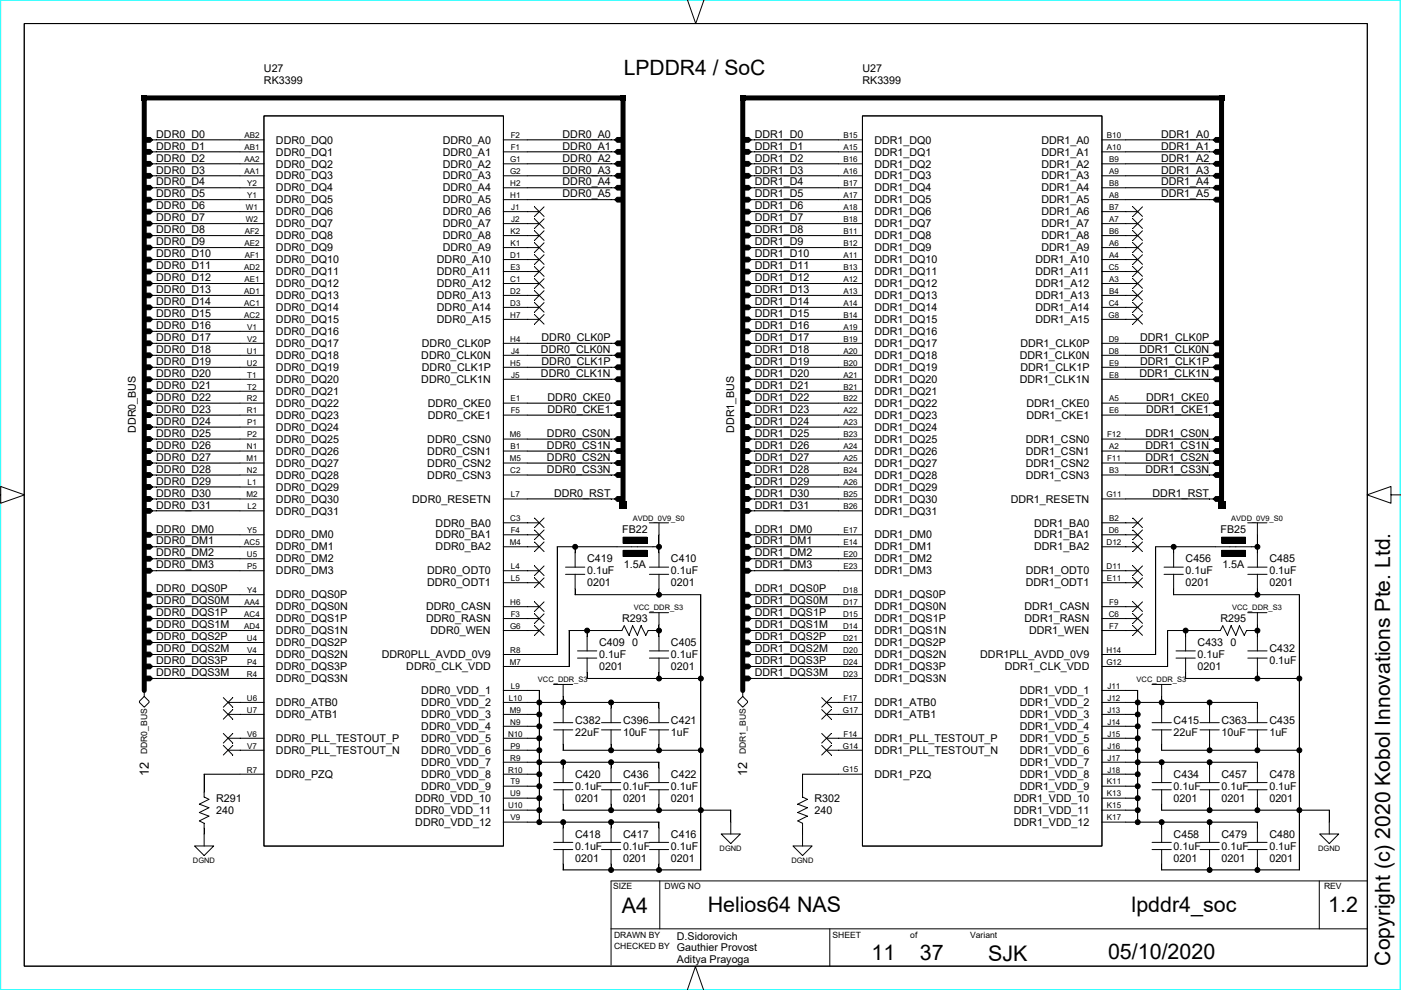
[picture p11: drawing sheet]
<svg xmlns="http://www.w3.org/2000/svg" width="297mm" height="210mm" viewBox="0 0 297 210" stroke-linecap="round" stroke-linejoin="round" font-family="sans-serif">
<defs><g id="words">
<g font-size="4.5">
<text x="132.2" y="16">LPDDR4 / SoC</text>
<text x="131.9" y="193.6">A4</text>
<text x="150" y="193.4">Helios64 NAS</text>
<text x="239.9" y="193.4">lpddr4_soc</text>
<text x="281.6" y="193.4">1.2</text>
<text x="184.8" y="203.5">11</text>
<text x="195" y="203.5">37</text>
<text x="209.5" y="203.7">SJK</text>
<text x="234.9" y="203.4">05/10/2020</text>
<text x="294.7" y="204.7" transform="rotate(-90 294.7 204.7)">Copyright (c) 2020 Kobol Innovations Pte. Ltd.</text>
</g>
<g font-size="2.7">
<text x="31.5" y="164.6" transform="rotate(-90 31.5 164.6)">12</text>
<text x="158.4" y="164.6" transform="rotate(-90 158.4 164.6)">12</text>
</g>
<g font-size="2.3" fill="#c0c0c0">
<text x="-1" y="11.3">J</text>
<text x="-.5" y="32.3">I</text>
</g>
<g font-size="2.3">
<text x="56" y="17.7">RK3399</text>
<text x="56" y="15.2">U27</text>
<text x="182.9" y="17.7">RK3399</text>
<text x="182.9" y="15.2">U27</text>
<text x="33.1" y="29.2">DDR0_D0</text>
<text x="119.3" y="29.2">DDR0_A0</text>
<text x="160" y="29.2">DDR1_D0</text>
<text x="246.2" y="29.2">DDR1_A0</text>
<text x="33.1" y="34.2">DDR0_D2</text>
<text x="33.1" y="31.7">DDR0_D1</text>
<text x="58.5" y="30.4">DDR0_DQ0</text>
<text x="58.5" y="33">DDR0_DQ1</text>
<text x="58.5" y="35.5">DDR0_DQ2</text>
<text x="93.9" y="30.4">DDR0_A0</text>
<text x="93.9" y="33">DDR0_A1</text>
<text x="93.9" y="35.5">DDR0_A2</text>
<text x="119.3" y="31.7">DDR0_A1</text>
<text x="119.3" y="34.2">DDR0_A2</text>
<text x="160" y="31.7">DDR1_D1</text>
<text x="160" y="34.2">DDR1_D2</text>
<text x="185.4" y="30.4">DDR1_DQ0</text>
<text x="185.4" y="33">DDR1_DQ1</text>
<text x="185.4" y="35.5">DDR1_DQ2</text>
<text x="220.8" y="30.4">DDR1_A0</text>
<text x="220.8" y="33">DDR1_A1</text>
<text x="220.8" y="35.5">DDR1_A2</text>
<text x="246.2" y="31.7">DDR1_A1</text>
<text x="246.2" y="34.2">DDR1_A2</text>
<text x="33.1" y="39.3">DDR0_D4</text>
<text x="33.1" y="41.8">DDR0_D5</text>
<text x="33.1" y="36.8">DDR0_D3</text>
<text x="58.5" y="38.1">DDR0_DQ3</text>
<text x="58.5" y="40.6">DDR0_DQ4</text>
<text x="93.9" y="38.1">DDR0_A3</text>
<text x="93.9" y="40.6">DDR0_A4</text>
<text x="119.3" y="36.8">DDR0_A3</text>
<text x="119.3" y="41.8">DDR0_A5</text>
<text x="119.3" y="39.3">DDR0_A4</text>
<text x="160" y="36.8">DDR1_D3</text>
<text x="160" y="39.3">DDR1_D4</text>
<text x="160" y="41.8">DDR1_D5</text>
<text x="185.4" y="38.1">DDR1_DQ3</text>
<text x="185.4" y="40.6">DDR1_DQ4</text>
<text x="220.8" y="38.1">DDR1_A3</text>
<text x="220.8" y="40.6">DDR1_A4</text>
<text x="246.2" y="36.8">DDR1_A3</text>
<text x="246.2" y="39.3">DDR1_A4</text>
<text x="246.2" y="41.8">DDR1_A5</text>
<text x="33.1" y="46.9">DDR0_D7</text>
<text x="33.1" y="44.4">DDR0_D6</text>
<text x="58.5" y="43.1">DDR0_DQ5</text>
<text x="58.5" y="45.7">DDR0_DQ6</text>
<text x="93.9" y="43.1">DDR0_A5</text>
<text x="93.9" y="45.7">DDR0_A6</text>
<text x="160" y="44.4">DDR1_D6</text>
<text x="160" y="46.9">DDR1_D7</text>
<text x="185.4" y="43.1">DDR1_DQ5</text>
<text x="185.4" y="45.7">DDR1_DQ6</text>
<text x="220.8" y="43.1">DDR1_A5</text>
<text x="220.8" y="45.7">DDR1_A6</text>
<text x="33.1" y="49.5">DDR0_D8</text>
<text x="33.1" y="52">DDR0_D9</text>
<text x="58.5" y="48.2">DDR0_DQ7</text>
<text x="58.5" y="50.7">DDR0_DQ8</text>
<text x="58.5" y="53.3">DDR0_DQ9</text>
<text x="93.9" y="48.2">DDR0_A7</text>
<text x="93.9" y="50.7">DDR0_A8</text>
<text x="93.9" y="53.3">DDR0_A9</text>
<text x="160" y="49.5">DDR1_D8</text>
<text x="160" y="52">DDR1_D9</text>
<text x="185.4" y="48.2">DDR1_DQ7</text>
<text x="185.4" y="50.7">DDR1_DQ8</text>
<text x="185.4" y="53.3">DDR1_DQ9</text>
<text x="220.8" y="48.2">DDR1_A7</text>
<text x="220.8" y="50.7">DDR1_A8</text>
<text x="220.8" y="53.3">DDR1_A9</text>
<text x="33.1" y="54.5">DDR0_D10</text>
<text x="33.1" y="57.1">DDR0_D11</text>
<text x="33.1" y="59.6">DDR0_D12</text>
<text x="58.5" y="55.8">DDR0_DQ10</text>
<text x="58.5" y="58.4">DDR0_DQ11</text>
<text x="92.6" y="55.8">DDR0_A10</text>
<text x="92.6" y="58.4">DDR0_A11</text>
<text x="160" y="54.5">DDR1_D10</text>
<text x="160" y="57.1">DDR1_D11</text>
<text x="160" y="59.6">DDR1_D12</text>
<text x="185.4" y="55.8">DDR1_DQ10</text>
<text x="185.4" y="58.4">DDR1_DQ11</text>
<text x="219.5" y="55.8">DDR1_A10</text>
<text x="219.5" y="58.4">DDR1_A11</text>
<text x="33.1" y="62.1">DDR0_D13</text>
<text x="33.1" y="64.7">DDR0_D14</text>
<text x="58.5" y="60.9">DDR0_DQ12</text>
<text x="58.5" y="63.4">DDR0_DQ13</text>
<text x="58.5" y="66">DDR0_DQ14</text>
<text x="92.6" y="60.9">DDR0_A12</text>
<text x="92.6" y="63.4">DDR0_A13</text>
<text x="92.6" y="66">DDR0_A14</text>
<text x="160" y="62.1">DDR1_D13</text>
<text x="160" y="64.7">DDR1_D14</text>
<text x="185.4" y="60.9">DDR1_DQ12</text>
<text x="185.4" y="63.4">DDR1_DQ13</text>
<text x="185.4" y="66">DDR1_DQ14</text>
<text x="219.5" y="60.9">DDR1_A12</text>
<text x="219.5" y="63.4">DDR1_A13</text>
<text x="219.5" y="66">DDR1_A14</text>
<text x="33.1" y="67.2">DDR0_D15</text>
<text x="33.1" y="69.8">DDR0_D16</text>
<text x="58.5" y="68.5">DDR0_DQ15</text>
<text x="58.5" y="71">DDR0_DQ16</text>
<text x="92.6" y="68.5">DDR0_A15</text>
<text x="160" y="67.2">DDR1_D15</text>
<text x="160" y="69.8">DDR1_D16</text>
<text x="185.4" y="68.5">DDR1_DQ15</text>
<text x="185.4" y="71">DDR1_DQ16</text>
<text x="219.5" y="68.5">DDR1_A15</text>
<text x="33.1" y="74.8">DDR0_D18</text>
<text x="33.1" y="72.3">DDR0_D17</text>
<text x="33.1" y="77.4">DDR0_D19</text>
<text x="58.5" y="73.6">DDR0_DQ17</text>
<text x="58.5" y="76.1">DDR0_DQ18</text>
<text x="89.3" y="76.1">DDR0_CLK0N</text>
<text x="89.4" y="73.6">DDR0_CLK0P</text>
<text x="114.7" y="74.8">DDR0_CLK0N</text>
<text x="114.8" y="72.3">DDR0_CLK0P</text>
<text x="114.8" y="77.4">DDR0_CLK1P</text>
<text x="160" y="72.3">DDR1_D17</text>
<text x="160" y="74.8">DDR1_D18</text>
<text x="160" y="77.4">DDR1_D19</text>
<text x="185.4" y="73.6">DDR1_DQ17</text>
<text x="185.4" y="76.1">DDR1_DQ18</text>
<text x="216.2" y="76.1">DDR1_CLK0N</text>
<text x="216.3" y="73.6">DDR1_CLK0P</text>
<text x="241.6" y="74.8">DDR1_CLK0N</text>
<text x="241.7" y="72.3">DDR1_CLK0P</text>
<text x="241.7" y="77.4">DDR1_CLK1P</text>
<text x="33.1" y="79.9">DDR0_D20</text>
<text x="33.1" y="82.5">DDR0_D21</text>
<text x="58.5" y="78.7">DDR0_DQ19</text>
<text x="58.5" y="81.2">DDR0_DQ20</text>
<text x="58.5" y="83.7">DDR0_DQ21</text>
<text x="89.3" y="81.2">DDR0_CLK1N</text>
<text x="89.4" y="78.7">DDR0_CLK1P</text>
<text x="114.7" y="79.9">DDR0_CLK1N</text>
<text x="160" y="79.9">DDR1_D20</text>
<text x="160" y="82.5">DDR1_D21</text>
<text x="185.4" y="78.7">DDR1_DQ19</text>
<text x="185.4" y="81.2">DDR1_DQ20</text>
<text x="185.4" y="83.7">DDR1_DQ21</text>
<text x="216.2" y="81.2">DDR1_CLK1N</text>
<text x="216.3" y="78.7">DDR1_CLK1P</text>
<text x="241.6" y="79.9">DDR1_CLK1N</text>
<text x="33.1" y="85">DDR0_D22</text>
<text x="33.1" y="87.5">DDR0_D23</text>
<text x="58.5" y="86.3">DDR0_DQ22</text>
<text x="58.5" y="88.8">DDR0_DQ23</text>
<text x="90.7" y="86.3">DDR0_CKE0</text>
<text x="90.7" y="88.8">DDR0_CKE1</text>
<text x="116.1" y="85">DDR0_CKE0</text>
<text x="116.1" y="87.5">DDR0_CKE1</text>
<text x="160" y="85">DDR1_D22</text>
<text x="160" y="87.5">DDR1_D23</text>
<text x="185.4" y="86.3">DDR1_DQ22</text>
<text x="185.4" y="88.8">DDR1_DQ23</text>
<text x="217.6" y="86.3">DDR1_CKE0</text>
<text x="217.6" y="88.8">DDR1_CKE1</text>
<text x="243" y="85">DDR1_CKE0</text>
<text x="243" y="87.5">DDR1_CKE1</text>
<text x="28.8" y="91.8" transform="rotate(-90 28.8 91.8)">DDR0_BUS</text>
<text x="33.1" y="95.1">DDR0_D26</text>
<text x="33.1" y="92.6">DDR0_D25</text>
<text x="33.1" y="90.1">DDR0_D24</text>
<text x="58.5" y="91.3">DDR0_DQ24</text>
<text x="58.5" y="93.9">DDR0_DQ25</text>
<text x="90.6" y="93.9">DDR0_CSN0</text>
<text x="116" y="92.6">DDR0_CS0N</text>
<text x="116" y="95.1">DDR0_CS1N</text>
<text x="155.7" y="91.8" transform="rotate(-90 155.7 91.8)">DDR1_BUS</text>
<text x="160" y="90.1">DDR1_D24</text>
<text x="160" y="92.6">DDR1_D25</text>
<text x="160" y="95.1">DDR1_D26</text>
<text x="185.4" y="91.3">DDR1_DQ24</text>
<text x="185.4" y="93.9">DDR1_DQ25</text>
<text x="217.5" y="93.9">DDR1_CSN0</text>
<text x="242.9" y="92.6">DDR1_CS0N</text>
<text x="242.9" y="95.1">DDR1_CS1N</text>
<text x="33.1" y="100.2">DDR0_D28</text>
<text x="33.1" y="97.7">DDR0_D27</text>
<text x="58.5" y="96.4">DDR0_DQ26</text>
<text x="58.5" y="99">DDR0_DQ27</text>
<text x="58.5" y="101.5">DDR0_DQ28</text>
<text x="90.6" y="96.4">DDR0_CSN1</text>
<text x="90.6" y="99">DDR0_CSN2</text>
<text x="90.6" y="101.5">DDR0_CSN3</text>
<text x="116" y="97.7">DDR0_CS2N</text>
<text x="116" y="100.2">DDR0_CS3N</text>
<text x="160" y="97.7">DDR1_D27</text>
<text x="160" y="100.2">DDR1_D28</text>
<text x="185.4" y="96.4">DDR1_DQ26</text>
<text x="185.4" y="99">DDR1_DQ27</text>
<text x="185.4" y="101.5">DDR1_DQ28</text>
<text x="217.5" y="96.4">DDR1_CSN1</text>
<text x="217.5" y="99">DDR1_CSN2</text>
<text x="217.5" y="101.5">DDR1_CSN3</text>
<text x="242.9" y="97.7">DDR1_CS2N</text>
<text x="242.9" y="100.2">DDR1_CS3N</text>
<text x="33.1" y="105.3">DDR0_D30</text>
<text x="33.1" y="107.8">DDR0_D31</text>
<text x="33.1" y="102.8">DDR0_D29</text>
<text x="58.5" y="104">DDR0_DQ29</text>
<text x="58.5" y="106.6">DDR0_DQ30</text>
<text x="87.4" y="106.6">DDR0_RESETN</text>
<text x="117.5" y="105.3">DDR0_RST</text>
<text x="160" y="102.8">DDR1_D29</text>
<text x="160" y="105.3">DDR1_D30</text>
<text x="160" y="107.8">DDR1_D31</text>
<text x="185.4" y="104">DDR1_DQ29</text>
<text x="185.4" y="106.6">DDR1_DQ30</text>
<text x="214.3" y="106.6">DDR1_RESETN</text>
<text x="244.4" y="105.3">DDR1_RST</text>
<text x="33.1" y="112.9">DDR0_DM0</text>
<text x="58.5" y="109.1">DDR0_DQ31</text>
<text x="92.4" y="111.6">DDR0_BA0</text>
<text x="131.9" y="112.9">FB22</text>
<text x="160" y="112.9">DDR1_DM0</text>
<text x="185.4" y="109.1">DDR1_DQ31</text>
<text x="219.3" y="111.6">DDR1_BA0</text>
<text x="258.8" y="112.9">FB25</text>
<text x="33.1" y="115.4">DDR0_DM1</text>
<text x="33.1" y="118">DDR0_DM2</text>
<text x="58.5" y="114.2">DDR0_DM0</text>
<text x="58.5" y="116.7">DDR0_DM1</text>
<text x="58.5" y="119.3">DDR0_DM2</text>
<text x="92.4" y="114.2">DDR0_BA1</text>
<text x="92.4" y="116.7">DDR0_BA2</text>
<text x="124.5" y="119.3">C419</text>
<text x="142.3" y="119.3">C410</text>
<text x="160" y="115.4">DDR1_DM1</text>
<text x="160" y="118">DDR1_DM2</text>
<text x="185.4" y="114.2">DDR1_DM0</text>
<text x="185.4" y="116.7">DDR1_DM1</text>
<text x="185.4" y="119.3">DDR1_DM2</text>
<text x="219.3" y="114.2">DDR1_BA1</text>
<text x="219.3" y="116.7">DDR1_BA2</text>
<text x="251.4" y="119.3">C456</text>
<text x="269.1" y="119.3">C485</text>
<text x="33.1" y="120.5">DDR0_DM3</text>
<text x="33.1" y="125.6">DDR0_DQS0P</text>
<text x="58.5" y="121.8">DDR0_DM3</text>
<text x="90.6" y="121.8">DDR0_ODT0</text>
<text x="90.6" y="124.3">DDR0_ODT1</text>
<text x="124.5" y="121.8">0.1uF</text>
<text x="124.5" y="124.3">0201</text>
<text x="132.3" y="120.5">1.5A</text>
<text x="142.3" y="121.8">0.1uF</text>
<text x="142.3" y="124.3">0201</text>
<text x="160" y="125.6">DDR1_DQS0P</text>
<text x="160" y="120.5">DDR1_DM3</text>
<text x="185.4" y="121.8">DDR1_DM3</text>
<text x="217.5" y="121.8">DDR1_ODT0</text>
<text x="217.5" y="124.3">DDR1_ODT1</text>
<text x="251.4" y="121.8">0.1uF</text>
<text x="251.4" y="124.3">0201</text>
<text x="259.2" y="120.5">1.5A</text>
<text x="269.1" y="121.8">0.1uF</text>
<text x="269.1" y="124.3">0201</text>
<text x="33.1" y="130.7">DDR0_DQS1P</text>
<text x="33.1" y="128.1">DDR0_DQS0M</text>
<text x="58.5" y="129.4">DDR0_DQS0N</text>
<text x="58.5" y="126.9">DDR0_DQS0P</text>
<text x="58.5" y="131.9">DDR0_DQS1P</text>
<text x="90.3" y="129.4">DDR0_CASN</text>
<text x="90.3" y="131.9">DDR0_RASN</text>
<text x="131.9" y="131.9">R293</text>
<text x="160" y="130.7">DDR1_DQS1P</text>
<text x="160" y="128.1">DDR1_DQS0M</text>
<text x="185.4" y="129.4">DDR1_DQS0N</text>
<text x="185.4" y="126.9">DDR1_DQS0P</text>
<text x="185.4" y="131.9">DDR1_DQS1P</text>
<text x="217.2" y="129.4">DDR1_CASN</text>
<text x="217.2" y="131.9">DDR1_RASN</text>
<text x="258.8" y="131.9">R295</text>
<text x="33.1" y="135.7">DDR0_DQS2P</text>
<text x="33.1" y="133.2">DDR0_DQS1M</text>
<text x="58.5" y="134.5">DDR0_DQS1N</text>
<text x="58.5" y="137">DDR0_DQS2P</text>
<text x="91.3" y="134.5">DDR0_WEN</text>
<text x="127" y="137">C409</text>
<text x="134" y="137">0</text>
<text x="142.3" y="137">C405</text>
<text x="160" y="133.2">DDR1_DQS1M</text>
<text x="160" y="135.7">DDR1_DQS2P</text>
<text x="185.4" y="134.5">DDR1_DQS1N</text>
<text x="185.4" y="137">DDR1_DQS2P</text>
<text x="218.2" y="134.5">DDR1_WEN</text>
<text x="253.9" y="137">C433</text>
<text x="260.9" y="137">0</text>
<text x="33.1" y="140.8">DDR0_DQS3P</text>
<text x="33.1" y="138.3">DDR0_DQS2M</text>
<text x="33.1" y="143.4">DDR0_DQS3M</text>
<text x="58.5" y="139.6">DDR0_DQS2N</text>
<text x="58.5" y="142.1">DDR0_DQS3P</text>
<text x="80.9" y="139.6">DDR0PLL_AVDD_0V9</text>
<text x="86.1" y="142.1">DDR0_CLK_VDD</text>
<text x="127" y="139.6">0.1uF</text>
<text x="127" y="142.1">0201</text>
<text x="142.3" y="139.6">0.1uF</text>
<text x="142.3" y="142.1">0201</text>
<text x="160" y="138.3">DDR1_DQS2M</text>
<text x="160" y="140.8">DDR1_DQS3P</text>
<text x="160" y="143.4">DDR1_DQS3M</text>
<text x="185.4" y="139.6">DDR1_DQS2N</text>
<text x="185.4" y="142.1">DDR1_DQS3P</text>
<text x="207.8" y="139.6">DDR1PLL_AVDD_0V9</text>
<text x="213" y="142.1">DDR1_CLK_VDD</text>
<text x="253.9" y="139.6">0.1uF</text>
<text x="253.9" y="142.1">0201</text>
<text x="269.1" y="138.3">C432</text>
<text x="269.1" y="140.8">0.1uF</text>
<text x="58.5" y="144.6">DDR0_DQS3N</text>
<text x="58.5" y="149.7">DDR0_ATB0</text>
<text x="89.3" y="147.2">DDR0_VDD_1</text>
<text x="89.3" y="149.7">DDR0_VDD_2</text>
<text x="185.4" y="144.6">DDR1_DQS3N</text>
<text x="185.4" y="149.7">DDR1_ATB0</text>
<text x="216.2" y="147.2">DDR1_VDD_1</text>
<text x="216.2" y="149.7">DDR1_VDD_2</text>
<text x="58.5" y="152.3">DDR0_ATB1</text>
<text x="89.3" y="152.3">DDR0_VDD_3</text>
<text x="89.3" y="154.8">DDR0_VDD_4</text>
<text x="121.9" y="153.5">C382</text>
<text x="132.1" y="153.5">C396</text>
<text x="142.3" y="153.5">C421</text>
<text x="185.4" y="152.3">DDR1_ATB1</text>
<text x="216.2" y="152.3">DDR1_VDD_3</text>
<text x="216.2" y="154.8">DDR1_VDD_4</text>
<text x="248.8" y="153.5">C415</text>
<text x="259" y="153.5">C363</text>
<text x="269.1" y="153.5">C435</text>
<text x="58.5" y="159.9">DDR0_PLL_TESTOUT_N</text>
<text x="58.5" y="157.3">DDR0_PLL_TESTOUT_P</text>
<text x="89.3" y="157.3">DDR0_VDD_5</text>
<text x="89.3" y="159.9">DDR0_VDD_6</text>
<text x="121.9" y="156">22uF</text>
<text x="132.1" y="156">10uF</text>
<text x="142.3" y="156">1uF</text>
<text x="185.4" y="159.9">DDR1_PLL_TESTOUT_N</text>
<text x="185.4" y="157.3">DDR1_PLL_TESTOUT_P</text>
<text x="216.2" y="157.3">DDR1_VDD_5</text>
<text x="216.2" y="159.9">DDR1_VDD_6</text>
<text x="248.8" y="156">22uF</text>
<text x="259" y="156">10uF</text>
<text x="269.1" y="156">1uF</text>
<text x="58.5" y="164.9">DDR0_PZQ</text>
<text x="89.3" y="162.4">DDR0_VDD_7</text>
<text x="89.3" y="164.9">DDR0_VDD_8</text>
<text x="89.3" y="167.5">DDR0_VDD_9</text>
<text x="121.9" y="164.9">C420</text>
<text x="121.9" y="167.5">0.1uF</text>
<text x="132.1" y="164.9">C436</text>
<text x="132.1" y="167.5">0.1uF</text>
<text x="142.3" y="164.9">C422</text>
<text x="142.3" y="167.5">0.1uF</text>
<text x="185.4" y="164.9">DDR1_PZQ</text>
<text x="216.2" y="162.4">DDR1_VDD_7</text>
<text x="216.2" y="164.9">DDR1_VDD_8</text>
<text x="216.2" y="167.5">DDR1_VDD_9</text>
<text x="248.8" y="164.9">C434</text>
<text x="248.8" y="167.5">0.1uF</text>
<text x="259" y="164.9">C457</text>
<text x="259" y="167.5">0.1uF</text>
<text x="269.1" y="164.9">C478</text>
<text x="269.1" y="167.5">0.1uF</text>
<text x="45.8" y="172.6">240</text>
<text x="45.8" y="170">R291</text>
<text x="88.1" y="170">DDR0_VDD_10</text>
<text x="88.1" y="172.6">DDR0_VDD_11</text>
<text x="121.9" y="170">0201</text>
<text x="132.1" y="170">0201</text>
<text x="142.3" y="170">0201</text>
<text x="172.7" y="170">R302</text>
<text x="172.7" y="172.6">240</text>
<text x="214.9" y="170">DDR1_VDD_10</text>
<text x="214.9" y="172.6">DDR1_VDD_11</text>
<text x="248.8" y="170">0201</text>
<text x="259" y="170">0201</text>
<text x="269.1" y="170">0201</text>
<text x="88.1" y="175.1">DDR0_VDD_12</text>
<text x="121.9" y="177.6">C418</text>
<text x="132.1" y="177.6">C417</text>
<text x="142.3" y="177.6">C416</text>
<text x="214.9" y="175.1">DDR1_VDD_12</text>
<text x="248.8" y="177.6">C458</text>
<text x="259" y="177.6">C479</text>
<text x="269.1" y="177.6">C480</text>
<text x="121.9" y="180.1">0.1uF</text>
<text x="121.9" y="182.7">0201</text>
<text x="132.1" y="180.1">0.1uF</text>
<text x="132.1" y="182.7">0201</text>
<text x="142.3" y="180.1">0.1uF</text>
<text x="142.3" y="182.7">0201</text>
<text x="248.8" y="180.1">0.1uF</text>
<text x="248.8" y="182.7">0201</text>
<text x="259" y="180.1">0.1uF</text>
<text x="259" y="182.7">0201</text>
<text x="269.1" y="180.1">0.1uF</text>
<text x="269.1" y="182.7">0201</text>
<text x="143.5" y="201.7">Gauthier Provost</text>
<text x="143.5" y="199.2">D.Sidorovich</text>
<text x="143.5" y="204.3">Aditya Prayoga</text>
</g>
<g font-size="1.8">
<text x="31.2" y="159.9" transform="rotate(-90 31.2 159.9)">DDR0_BUS</text>
<text x="158.1" y="159.9" transform="rotate(-90 158.1 159.9)">DDR1_BUS</text>
<text x="130" y="188.4">SIZE</text>
<text x="140.9" y="188.4">DWG NO</text>
<text x="280.7" y="188.4">REV</text>
<text x="130.2" y="198.8">DRAWN BY</text>
<text x="130.2" y="201.3">CHECKED BY</text>
<text x="176.5" y="198.8">SHEET</text>
<text x="193" y="198.8">of</text>
<text x="205.7" y="198.8">Variant</text>
</g>
<g font-size="1.7">
<text x="51.8" y="29.3">AB2</text>
<text x="108.3" y="29.3">F2</text>
<text x="178.8" y="29.3">B15</text>
<text x="234.7" y="29.3">B10</text>
<text x="51.8" y="31.8">AB1</text>
<text x="51.8" y="34.4">AA2</text>
<text x="108.1" y="34.4">G1</text>
<text x="108.3" y="31.8">F1</text>
<text x="178.8" y="34.4">B16</text>
<text x="178.8" y="31.8">A15</text>
<text x="234.7" y="31.8">A10</text>
<text x="235.1" y="34.4">B9</text>
<text x="51.8" y="36.9">AA1</text>
<text x="52.4" y="39.5">Y2</text>
<text x="52.4" y="42">Y1</text>
<text x="108.1" y="36.9">G2</text>
<text x="108.2" y="39.5">H2</text>
<text x="108.2" y="42">H1</text>
<text x="178.8" y="42">A17</text>
<text x="178.8" y="39.5">B17</text>
<text x="178.8" y="36.9">A16</text>
<text x="235.1" y="42">A8</text>
<text x="235.1" y="39.5">B8</text>
<text x="235.1" y="36.9">A9</text>
<text x="52.1" y="44.5">W1</text>
<text x="52.1" y="47.1">W2</text>
<text x="108.4" y="44.5">J1</text>
<text x="108.4" y="47.1">J2</text>
<text x="178.8" y="47.1">B18</text>
<text x="178.8" y="44.5">A18</text>
<text x="235.1" y="47.1">A7</text>
<text x="235.1" y="44.5">B7</text>
<text x="51.8" y="52.1">AE2</text>
<text x="51.9" y="49.6">AF2</text>
<text x="108.2" y="49.6">K2</text>
<text x="108.2" y="52.1">K1</text>
<text x="178.8" y="52.1">B12</text>
<text x="178.8" y="49.6">B11</text>
<text x="235.1" y="52.1">A6</text>
<text x="235.1" y="49.6">B6</text>
<text x="51.8" y="57.2">AD2</text>
<text x="51.8" y="59.8">AE1</text>
<text x="51.9" y="54.7">AF1</text>
<text x="108.2" y="54.7">D1</text>
<text x="108.2" y="59.8">C1</text>
<text x="108.2" y="57.2">E3</text>
<text x="178.8" y="59.8">A12</text>
<text x="178.8" y="57.2">B13</text>
<text x="178.8" y="54.7">A11</text>
<text x="235.1" y="57.2">C5</text>
<text x="235.1" y="59.8">A3</text>
<text x="235.1" y="54.7">A4</text>
<text x="51.8" y="62.3">AD1</text>
<text x="51.8" y="64.8">AC1</text>
<text x="108.2" y="62.3">D2</text>
<text x="108.2" y="64.8">D3</text>
<text x="178.8" y="64.8">A14</text>
<text x="178.8" y="62.3">A13</text>
<text x="235.1" y="64.8">C4</text>
<text x="235.1" y="62.3">B4</text>
<text x="51.8" y="67.4">AC2</text>
<text x="52.4" y="69.9">V1</text>
<text x="108.2" y="67.4">H7</text>
<text x="178.8" y="69.9">A19</text>
<text x="178.8" y="67.4">B14</text>
<text x="235" y="67.4">G8</text>
<text x="52.3" y="75">U1</text>
<text x="52.3" y="77.5">U2</text>
<text x="52.4" y="72.4">V2</text>
<text x="108.2" y="72.4">H4</text>
<text x="108.2" y="77.5">H5</text>
<text x="108.4" y="75">J4</text>
<text x="178.8" y="77.5">B20</text>
<text x="178.8" y="75">A20</text>
<text x="178.8" y="72.4">B19</text>
<text x="235.1" y="72.4">D9</text>
<text x="235.1" y="75">D8</text>
<text x="235.1" y="77.5">E9</text>
<text x="52.4" y="80.1">T1</text>
<text x="52.4" y="82.6">T2</text>
<text x="108.4" y="80.1">J5</text>
<text x="178.8" y="82.6">B21</text>
<text x="178.8" y="80.1">A21</text>
<text x="235.1" y="80.1">E8</text>
<text x="52.3" y="85.1">R2</text>
<text x="52.3" y="87.7">R1</text>
<text x="108.2" y="85.1">E1</text>
<text x="108.3" y="87.7">F5</text>
<text x="178.8" y="87.7">A22</text>
<text x="178.8" y="85.1">B22</text>
<text x="235.1" y="87.7">E6</text>
<text x="235.1" y="85.1">A5</text>
<text x="52.3" y="95.3">N1</text>
<text x="52.4" y="90.2">P1</text>
<text x="52.4" y="92.7">P2</text>
<text x="108.1" y="92.7">M6</text>
<text x="108.2" y="95.3">B1</text>
<text x="178.8" y="95.3">A24</text>
<text x="178.8" y="92.7">B23</text>
<text x="178.8" y="90.2">A23</text>
<text x="234.7" y="92.7">F12</text>
<text x="235.1" y="95.3">A2</text>
<text x="52.2" y="97.8">M1</text>
<text x="52.3" y="100.4">N2</text>
<text x="108.1" y="97.8">M5</text>
<text x="108.2" y="100.4">C2</text>
<text x="178.8" y="100.4">B24</text>
<text x="178.8" y="97.8">A25</text>
<text x="234.7" y="97.8">F11</text>
<text x="235.1" y="100.4">B3</text>
<text x="52.2" y="105.4">M2</text>
<text x="52.5" y="102.9">L1</text>
<text x="52.5" y="108">L2</text>
<text x="108.3" y="105.4">L7</text>
<text x="178.8" y="108">B26</text>
<text x="178.8" y="105.4">B25</text>
<text x="178.8" y="102.9">A26</text>
<text x="234.6" y="105.4">G11</text>
<text x="52.4" y="113">Y5</text>
<text x="108.2" y="110.5">C3</text>
<text x="108.3" y="113">F4</text>
<text x="178.8" y="113">E17</text>
<text x="235.1" y="113">D6</text>
<text x="235.1" y="110.5">B2</text>
<text x="51.8" y="115.6">AC5</text>
<text x="52.3" y="118.1">U5</text>
<text x="108.1" y="115.6">M4</text>
<text x="178.8" y="118.1">E20</text>
<text x="178.8" y="115.6">E14</text>
<text x="234.6" y="115.6">D12</text>
<text x="52.4" y="120.7">P5</text>
<text x="52.4" y="125.7">Y4</text>
<text x="108.3" y="120.7">L4</text>
<text x="108.3" y="123.2">L5</text>
<text x="178.8" y="125.7">D18</text>
<text x="178.8" y="120.7">E23</text>
<text x="234.6" y="120.7">D11</text>
<text x="234.7" y="123.2">E11</text>
<text x="51.8" y="130.8">AC4</text>
<text x="51.8" y="128.3">AA4</text>
<text x="108.2" y="128.3">H6</text>
<text x="108.3" y="130.8">F3</text>
<text x="178.8" y="130.8">D15</text>
<text x="178.8" y="128.3">D17</text>
<text x="235.1" y="130.8">C6</text>
<text x="235.2" y="128.3">F9</text>
<text x="51.8" y="133.3">AD4</text>
<text x="52.3" y="135.9">U4</text>
<text x="108.1" y="133.3">G6</text>
<text x="178.8" y="135.9">D21</text>
<text x="178.8" y="133.3">D14</text>
<text x="235.2" y="133.3">F7</text>
<text x="52.3" y="143.5">R4</text>
<text x="52.4" y="138.4">V4</text>
<text x="52.4" y="140.9">P4</text>
<text x="108.1" y="140.9">M7</text>
<text x="108.2" y="138.4">R8</text>
<text x="178.8" y="140.9">D24</text>
<text x="178.8" y="143.5">D23</text>
<text x="178.8" y="138.4">D20</text>
<text x="234.6" y="140.9">G12</text>
<text x="234.6" y="138.4">H14</text>
<text x="52.3" y="148.6">U6</text>
<text x="107.9" y="148.6">L10</text>
<text x="108.3" y="146">L9</text>
<text x="178.9" y="148.6">F17</text>
<text x="234.8" y="148.6">J12</text>
<text x="234.8" y="146">J11</text>
<text x="52.3" y="151.1">U7</text>
<text x="108.1" y="151.1">M9</text>
<text x="108.2" y="153.6">N9</text>
<text x="178.7" y="151.1">G17</text>
<text x="234.8" y="153.6">J14</text>
<text x="234.8" y="151.1">J13</text>
<text x="52.4" y="158.7">V7</text>
<text x="52.4" y="156.2">V6</text>
<text x="107.7" y="156.2">N10</text>
<text x="108.2" y="161.2">R9</text>
<text x="108.2" y="158.7">P9</text>
<text x="178.7" y="158.7">G14</text>
<text x="178.9" y="156.2">F14</text>
<text x="234.8" y="161.2">J17</text>
<text x="234.8" y="158.7">J16</text>
<text x="234.8" y="156.2">J15</text>
<text x="52.3" y="163.8">R7</text>
<text x="107.7" y="163.8">R10</text>
<text x="108.3" y="166.3">T9</text>
<text x="178.7" y="163.8">G15</text>
<text x="234.7" y="166.3">K11</text>
<text x="234.8" y="163.8">J18</text>
<text x="107.7" y="171.4">U10</text>
<text x="108.2" y="168.9">U9</text>
<text x="108.2" y="173.9">V9</text>
<text x="234.7" y="173.9">K17</text>
<text x="234.7" y="171.4">K15</text>
<text x="234.7" y="168.9">K13</text>
</g>
<g font-size="1.6">
<text x="134.2" y="110.4">AVDD_0V9_S0</text>
<text x="261" y="110.4">AVDD_0V9_S0</text>
<text x="134.4" y="129.4">VCC_DDR_S3</text>
<text x="261.3" y="129.4">VCC_DDR_S3</text>
<text x="114.1" y="144.7">VCC_DDR_S3</text>
<text x="241" y="144.7">VCC_DDR_S3</text>
<text x="40.9" y="183">DGND</text>
<text x="152.6" y="180.4">DGND</text>
<text x="167.8" y="183">DGND</text>
<text x="279.5" y="180.4">DGND</text>
</g>
</g></defs>
<path d="M.1 0h296.8v209.8h-296.8z" fill="none" stroke="#0ff" stroke-width=".21"/>
<g fill="#000">
<path d="M138.4 115.9h1.3zM265.3 115.9h1.3zM138.4 133.7h1.3zM265.3 133.7h1.3z"/>
<path d="M30.6 34.7l.5-.5h.8l.5 .5-.5 .5h-.8z" fill-rule="evenodd"/>
<path d="M30.6 29.7l.5-.6h.8l.5 .6-.5 .5h-.8z" fill-rule="evenodd"/>
<path d="M30.6 32.2l.5-.5h.8l.5 .5-.5 .5h-.8z" fill-rule="evenodd"/>
<path d="M30.6 37.3l.5-.5h.8l.5 .5-.5 .5h-.8z" fill-rule="evenodd"/>
<path d="M30.6 39.8l.5-.5h.8l.5 .5-.5 .5h-.8z" fill-rule="evenodd"/>
<path d="M130.3 29.7l.5-.6h.8l.5 .6-.5 .5h-.8z" fill-rule="evenodd"/>
<path d="M130.3 32.2l.5-.5h.8l.5 .5-.5 .5h-.8z" fill-rule="evenodd"/>
<path d="M130.3 34.7l.5-.5h.8l.5 .5-.5 .5h-.8z" fill-rule="evenodd"/>
<path d="M130.3 37.3l.5-.5h.8l.5 .5-.5 .5h-.8z" fill-rule="evenodd"/>
<path d="M130.3 39.8l.5-.5h.8l.5 .5-.5 .5h-.8z" fill-rule="evenodd"/>
<path d="M158 34.2h.7l.6 .5-.6 .5h-.7l-.5-.5z" fill-rule="evenodd"/>
<path d="M158 31.7h.7l.6 .5-.6 .5h-.7l-.5-.5z" fill-rule="evenodd"/>
<path d="M158 29.1h.7l.6 .6-.6 .5h-.7l-.5-.5z" fill-rule="evenodd"/>
<path d="M158 36.8h.7l.6 .5-.6 .5h-.7l-.5-.5z" fill-rule="evenodd"/>
<path d="M158 39.3h.7l.6 .5-.6 .5h-.7l-.5-.5z" fill-rule="evenodd"/>
<path d="M257.2 29.7l.5-.6h.8l.5 .6-.5 .5h-.8z" fill-rule="evenodd"/>
<path d="M257.2 32.2l.5-.5h.8l.5 .5-.5 .5h-.8z" fill-rule="evenodd"/>
<path d="M257.2 34.7l.5-.5h.8l.5 .5-.5 .5h-.8z" fill-rule="evenodd"/>
<path d="M257.2 37.3l.5-.5h.8l.5 .5-.5 .5h-.8z" fill-rule="evenodd"/>
<path d="M257.2 39.8l.5-.5h.8l.5 .5-.5 .5h-.8z" fill-rule="evenodd"/>
<path d="M30.6 55l.5-.5h.8l.5 .5-.5 .5h-.8z" fill-rule="evenodd"/>
<path d="M30.6 57.6l.5-.5h.8l.5 .5-.5 .5h-.8z" fill-rule="evenodd"/>
<path d="M30.6 42.3l.5-.5h.8l.5 .5-.5 .5h-.8z" fill-rule="evenodd"/>
<path d="M30.6 44.9l.5-.5h.8l.5 .5-.5 .5h-.8z" fill-rule="evenodd"/>
<path d="M30.6 47.4l.5-.5h.8l.5 .5-.5 .5h-.8z" fill-rule="evenodd"/>
<path d="M30.6 50l.5-.6h.8l.5 .6-.5 .5h-.8z" fill-rule="evenodd"/>
<path d="M30.6 52.5l.5-.5h.8l.5 .5-.5 .5h-.8z" fill-rule="evenodd"/>
<path d="M130.3 42.3l.5-.5h.8l.5 .5-.5 .5h-.8z" fill-rule="evenodd"/>
<path d="M157.5 44.9l.5-.5h.7l.6 .5-.6 .5h-.7z" fill-rule="evenodd"/>
<path d="M157.5 47.4l.5-.5h.7l.6 .5-.6 .5h-.7z" fill-rule="evenodd"/>
<path d="M157.5 50l.5-.6h.7l.6 .6-.6 .5h-.7z" fill-rule="evenodd"/>
<path d="M157.5 52.5l.5-.5h.7l.6 .5-.6 .5h-.7z" fill-rule="evenodd"/>
<path d="M157.5 55l.5-.5h.7l.6 .5-.6 .5h-.7z" fill-rule="evenodd"/>
<path d="M157.5 57.6l.5-.5h.7l.6 .5-.6 .5h-.7z" fill-rule="evenodd"/>
<path d="M157.5 42.3l.5-.5h.7l.6 .5-.6 .5h-.7z" fill-rule="evenodd"/>
<path d="M257.2 42.3l.5-.5h.8l.5 .5-.5 .5h-.8z" fill-rule="evenodd"/>
<path d="M30.6 60.1l.5-.5h.8l.5 .5-.5 .5h-.8z" fill-rule="evenodd"/>
<path d="M30.6 62.6l.5-.5h.8l.5 .5-.5 .5h-.8z" fill-rule="evenodd"/>
<path d="M31.1 64.7h.8l.5 .5-.5 .5h-.8l-.5-.5z" fill-rule="evenodd"/>
<path d="M31.1 67.2h.8l.5 .5-.5 .5h-.8l-.5-.5z" fill-rule="evenodd"/>
<path d="M31.1 69.7h.8l.5 .6-.5 .5h-.8l-.5-.5z" fill-rule="evenodd"/>
<path d="M31.1 72.3h.8l.5 .5-.5 .5h-.8l-.5-.5z" fill-rule="evenodd"/>
<path d="M31.1 74.8h.8l.5 .5-.5 .5h-.8l-.5-.5z" fill-rule="evenodd"/>
<path d="M31.1 77.4h.8l.5 .5-.5 .5h-.8l-.5-.5z" fill-rule="evenodd"/>
<path d="M130.8 72.3h.8l.5 .5-.5 .5h-.8l-.5-.5z" fill-rule="evenodd"/>
<path d="M130.8 74.8h.8l.5 .5-.5 .5h-.8l-.5-.5z" fill-rule="evenodd"/>
<path d="M130.8 77.4h.8l.5 .5-.5 .5h-.8l-.5-.5z" fill-rule="evenodd"/>
<path d="M157.5 60.1l.5-.5h.7l.6 .5-.6 .5h-.7z" fill-rule="evenodd"/>
<path d="M157.5 62.6l.5-.5h.7l.6 .5-.6 .5h-.7z" fill-rule="evenodd"/>
<path d="M157.5 65.2l.5-.5h.7l.6 .5-.6 .5h-.7z" fill-rule="evenodd"/>
<path d="M157.5 67.7l.5-.5h.7l.6 .5-.6 .5h-.7z" fill-rule="evenodd"/>
<path d="M157.5 70.3l.5-.6h.7l.6 .6-.6 .5h-.7z" fill-rule="evenodd"/>
<path d="M157.5 72.8l.5-.5h.7l.6 .5-.6 .5h-.7z" fill-rule="evenodd"/>
<path d="M157.5 75.3l.5-.5h.7l.6 .5-.6 .5h-.7z" fill-rule="evenodd"/>
<path d="M157.5 77.9l.5-.5h.7l.6 .5-.6 .5h-.7z" fill-rule="evenodd"/>
<path d="M257.2 72.8l.5-.5h.8l.5 .5-.5 .5h-.8z" fill-rule="evenodd"/>
<path d="M257.2 75.3l.5-.5h.8l.5 .5-.5 .5h-.8z" fill-rule="evenodd"/>
<path d="M257.2 77.9l.5-.5h.8l.5 .5-.5 .5h-.8z" fill-rule="evenodd"/>
<path d="M31.1 79.9h.8l.5 .5-.5 .5h-.8l-.5-.5z" fill-rule="evenodd"/>
<path d="M31.1 82.4h.8l.5 .6-.5 .5h-.8l-.5-.5z" fill-rule="evenodd"/>
<path d="M30.6 85.5l.5-.5h.8l.5 .5-.5 .5h-.8z" fill-rule="evenodd"/>
<path d="M31.1 87.5h.8l.5 .5-.5 .5h-.8l-.5-.5z" fill-rule="evenodd"/>
<path d="M31.1 90h.8l.5 .6-.5 .5h-.8l-.5-.5z" fill-rule="evenodd"/>
<path d="M31.1 92.6h.8l.5 .5-.5 .5h-.8l-.5-.5z" fill-rule="evenodd"/>
<path d="M31.1 95.1h.8l.5 .5-.5 .5h-.8l-.5-.5z" fill-rule="evenodd"/>
<path d="M30.6 98.2l.5-.5h.8l.5 .5-.5 .5h-.8z" fill-rule="evenodd"/>
<path d="M130.8 79.9h.8l.5 .5-.5 .5h-.8l-.5-.5z" fill-rule="evenodd"/>
<path d="M130.3 85.5l.5-.5h.8l.5 .5-.5 .5h-.8z" fill-rule="evenodd"/>
<path d="M130.8 87.5h.8l.5 .5-.5 .5h-.8l-.5-.5z" fill-rule="evenodd"/>
<path d="M130.3 98.2l.5-.5h.8l.5 .5-.5 .5h-.8z" fill-rule="evenodd"/>
<path d="M130.8 92.6h.8l.5 .5-.5 .5h-.8l-.5-.5z" fill-rule="evenodd"/>
<path d="M130.8 95.1h.8l.5 .5-.5 .5h-.8l-.5-.5z" fill-rule="evenodd"/>
<path d="M157.5 80.4l.5-.5h.7l.6 .5-.6 .5h-.7z" fill-rule="evenodd"/>
<path d="M157.5 83l.5-.6h.7l.6 .6-.6 .5h-.7z" fill-rule="evenodd"/>
<path d="M157.5 85.5l.5-.5h.7l.6 .5-.6 .5h-.7z" fill-rule="evenodd"/>
<path d="M157.5 88l.5-.5h.7l.6 .5-.6 .5h-.7z" fill-rule="evenodd"/>
<path d="M157.5 90.6l.5-.6h.7l.6 .6-.6 .5h-.7z" fill-rule="evenodd"/>
<path d="M157.5 93.1l.5-.5h.7l.6 .5-.6 .5h-.7z" fill-rule="evenodd"/>
<path d="M157.5 95.6l.5-.5h.7l.6 .5-.6 .5h-.7z" fill-rule="evenodd"/>
<path d="M157.5 98.2l.5-.5h.7l.6 .5-.6 .5h-.7z" fill-rule="evenodd"/>
<path d="M257.2 80.4l.5-.5h.8l.5 .5-.5 .5h-.8z" fill-rule="evenodd"/>
<path d="M257.2 85.5l.5-.5h.8l.5 .5-.5 .5h-.8z" fill-rule="evenodd"/>
<path d="M257.2 88l.5-.5h.8l.5 .5-.5 .5h-.8z" fill-rule="evenodd"/>
<path d="M257.2 93.1l.5-.5h.8l.5 .5-.5 .5h-.8z" fill-rule="evenodd"/>
<path d="M257.2 95.6l.5-.5h.8l.5 .5-.5 .5h-.8z" fill-rule="evenodd"/>
<path d="M257.2 98.2l.5-.5h.8l.5 .5-.5 .5h-.8z" fill-rule="evenodd"/>
<path d="M30.6 100.7l.5-.5h.8l.5 .5-.5 .5h-.8z" fill-rule="evenodd"/>
<path d="M30.6 103.3l.5-.6h.8l.5 .6-.5 .5h-.8z" fill-rule="evenodd"/>
<path d="M30.6 105.8l.5-.5h.8l.5 .5-.5 .5h-.8z" fill-rule="evenodd"/>
<path d="M30.6 108.3l.5-.5h.8l.5 .5-.5 .5h-.8z" fill-rule="evenodd"/>
<path d="M30.6 113.4l.5-.5h.8l.5 .5-.5 .5h-.8z" fill-rule="evenodd"/>
<path d="M30.6 115.9l.5-.5h.8l.5 .5-.5 .5h-.8z" fill-rule="evenodd"/>
<path d="M30.6 118.5l.5-.5h.8l.5 .5-.5 .5h-.8z" fill-rule="evenodd"/>
<path d="M121.9 115.9v1.3z" fill-rule="evenodd"/>
<path d="M130.3 100.7l.5-.5h.8l.5 .5-.5 .5h-.8z" fill-rule="evenodd"/>
<path d="M130.3 105.8l.5-.5h.8l.5 .5-.5 .5h-.8z" fill-rule="evenodd"/>
<path d="M139.7 115.9v1.3z" fill-rule="evenodd"/>
<path d="M157.5 100.7l.5-.5h.7l.6 .5-.6 .5h-.7z" fill-rule="evenodd"/>
<path d="M157.5 103.3l.5-.6h.7l.6 .6-.6 .5h-.7z" fill-rule="evenodd"/>
<path d="M157.5 105.8l.5-.5h.7l.6 .5-.6 .5h-.7z" fill-rule="evenodd"/>
<path d="M157.5 108.3l.5-.5h.7l.6 .5-.6 .5h-.7z" fill-rule="evenodd"/>
<path d="M157.5 113.4l.5-.5h.7l.6 .5-.6 .5h-.7z" fill-rule="evenodd"/>
<path d="M157.5 115.9l.5-.5h.7l.6 .5-.6 .5h-.7z" fill-rule="evenodd"/>
<path d="M157.5 118.5l.5-.5h.7l.6 .5-.6 .5h-.7z" fill-rule="evenodd"/>
<path d="M248.8 115.9v1.3z" fill-rule="evenodd"/>
<path d="M257.2 100.7l.5-.5h.8l.5 .5-.5 .5h-.8z" fill-rule="evenodd"/>
<path d="M257.2 105.8l.5-.5h.8l.5 .5-.5 .5h-.8z" fill-rule="evenodd"/>
<path d="M266.6 115.9v1.3z" fill-rule="evenodd"/>
<path d="M30.6 121l.5-.5h.8l.5 .5-.5 .5h-.8z" fill-rule="evenodd"/>
<path d="M30.6 126.1l.5-.5h.8l.5 .5-.5 .5h-.8z" fill-rule="evenodd"/>
<path d="M30.6 128.6l.5-.5h.8l.5 .5-.5 .5h-.8z" fill-rule="evenodd"/>
<path d="M30.6 131.1l.5-.5h.8l.5 .5-.5 .6h-.8z" fill-rule="evenodd"/>
<path d="M30.6 133.7l.5-.5h.8l.5 .5-.5 .5h-.8z" fill-rule="evenodd"/>
<path d="M30.6 136.2l.5-.5h.8l.5 .5-.5 .5h-.8z" fill-rule="evenodd"/>
<path d="M30.6 138.8l.5-.5h.8l.5 .5-.5 .5h-.8z" fill-rule="evenodd"/>
<path d="M121.9 124.8v1.3z" fill-rule="evenodd"/>
<path d="M124.5 133.7v1.3z" fill-rule="evenodd"/>
<path d="M139.7 124.8v1.3z" fill-rule="evenodd"/>
<path d="M139.7 132.4v1.3z" fill-rule="evenodd"/>
<path d="M139.7 133.7v1.3z" fill-rule="evenodd"/>
<path d="M157.5 121l.5-.5h.7l.6 .5-.6 .5h-.7z" fill-rule="evenodd"/>
<path d="M157.5 126.1l.5-.5h.7l.6 .5-.6 .5h-.7z" fill-rule="evenodd"/>
<path d="M157.5 128.6l.5-.5h.7l.6 .5-.6 .5h-.7z" fill-rule="evenodd"/>
<path d="M157.5 131.1l.5-.5h.7l.6 .5-.6 .6h-.7z" fill-rule="evenodd"/>
<path d="M157.5 133.7l.5-.5h.7l.6 .5-.6 .5h-.7z" fill-rule="evenodd"/>
<path d="M157.5 136.2l.5-.5h.7l.6 .5-.6 .5h-.7z" fill-rule="evenodd"/>
<path d="M157.5 138.8l.5-.5h.7l.6 .5-.6 .5h-.7z" fill-rule="evenodd"/>
<path d="M248.8 124.8v1.3z" fill-rule="evenodd"/>
<path d="M251.4 133.7v1.3z" fill-rule="evenodd"/>
<path d="M266.6 124.8v1.3z" fill-rule="evenodd"/>
<path d="M266.6 132.4v1.3z" fill-rule="evenodd"/>
<path d="M266.6 133.7v1.3z" fill-rule="evenodd"/>
<path d="M30.6 141.3l.5-.5h.8l.5 .5-.5 .5h-.8z" fill-rule="evenodd"/>
<path d="M30.6 143.8l.5-.5h.8l.5 .5-.5 .6h-.8z" fill-rule="evenodd"/>
<path d="M119.4 157.8v1.3z" fill-rule="evenodd"/>
<path d="M119.4 148.9v1.3z" fill-rule="evenodd"/>
<path d="M119.4 147.7v1.2z" fill-rule="evenodd"/>
<path d="M124.5 142.6v1.2z" fill-rule="evenodd"/>
<path d="M129.6 157.8v1.3z" fill-rule="evenodd"/>
<path d="M129.6 148.9v1.3z" fill-rule="evenodd"/>
<path d="M139.7 157.8v1.3z" fill-rule="evenodd"/>
<path d="M139.7 142.6v1.2z" fill-rule="evenodd"/>
<path d="M139.7 148.9v1.3z" fill-rule="evenodd"/>
<path d="M157.5 141.3l.5-.5h.7l.6 .5-.6 .5h-.7z" fill-rule="evenodd"/>
<path d="M157.5 143.8l.5-.5h.7l.6 .5-.6 .6h-.7z" fill-rule="evenodd"/>
<path d="M246.3 157.8v1.3z" fill-rule="evenodd"/>
<path d="M246.3 148.9v1.3z" fill-rule="evenodd"/>
<path d="M246.3 147.7v1.2z" fill-rule="evenodd"/>
<path d="M251.4 142.6v1.2z" fill-rule="evenodd"/>
<path d="M256.5 157.8v1.3z" fill-rule="evenodd"/>
<path d="M256.5 148.9v1.3z" fill-rule="evenodd"/>
<path d="M266.6 157.8v1.3z" fill-rule="evenodd"/>
<path d="M266.6 142.6v1.2z" fill-rule="evenodd"/>
<path d="M266.6 148.9v1.3z" fill-rule="evenodd"/>
<path d="M43.3 175.6v1.2z" fill-rule="evenodd"/>
<path d="M119.4 170.5v1.3z" fill-rule="evenodd"/>
<path d="M119.4 161.6v1.3z" fill-rule="evenodd"/>
<path d="M119.4 174.3v1.3z" fill-rule="evenodd"/>
<path d="M129.6 170.5v1.3z" fill-rule="evenodd"/>
<path d="M129.6 161.6v1.3z" fill-rule="evenodd"/>
<path d="M129.6 174.3v1.3z" fill-rule="evenodd"/>
<path d="M139.7 170.5v1.3z" fill-rule="evenodd"/>
<path d="M139.7 161.6v1.3z" fill-rule="evenodd"/>
<path d="M139.7 174.3v1.3z" fill-rule="evenodd"/>
<path d="M170.2 175.6v1.2z" fill-rule="evenodd"/>
<path d="M246.3 170.5v1.3z" fill-rule="evenodd"/>
<path d="M246.3 174.3v1.3z" fill-rule="evenodd"/>
<path d="M246.3 161.6v1.3z" fill-rule="evenodd"/>
<path d="M256.5 170.5v1.3z" fill-rule="evenodd"/>
<path d="M256.5 174.3v1.3z" fill-rule="evenodd"/>
<path d="M256.5 161.6v1.3z" fill-rule="evenodd"/>
<path d="M266.6 170.5v1.3z" fill-rule="evenodd"/>
<path d="M266.6 161.6v1.3z" fill-rule="evenodd"/>
<path d="M266.6 174.3v1.3z" fill-rule="evenodd"/>
<path d="M119.4 183.2v1.2z" fill-rule="evenodd"/>
<path d="M129.6 183.2v1.2z" fill-rule="evenodd"/>
<path d="M139.7 183.2v1.2z" fill-rule="evenodd"/>
<path d="M246.3 183.2v1.2z" fill-rule="evenodd"/>
<path d="M256.5 183.2v1.2z" fill-rule="evenodd"/>
<path d="M266.6 183.2v1.2z" fill-rule="evenodd"/>
<circle cx="121.9" cy="115.9" r=".53"/>
<circle cx="139.7" cy="115.9" r=".53"/>
<circle cx="248.8" cy="115.9" r=".53"/>
<circle cx="266.6" cy="115.9" r=".53"/>
<circle cx="124.5" cy="133.7" r=".53"/>
<circle cx="139.7" cy="126.1" r=".53"/>
<circle cx="139.7" cy="133.7" r=".53"/>
<circle cx="251.4" cy="133.7" r=".53"/>
<circle cx="266.6" cy="126.1" r=".53"/>
<circle cx="266.6" cy="133.7" r=".53"/>
<circle cx="114.3" cy="151.5" r=".53"/>
<circle cx="114.3" cy="148.9" r=".53"/>
<circle cx="114.3" cy="156.5" r=".53"/>
<circle cx="114.3" cy="159.1" r=".53"/>
<circle cx="114.3" cy="154" r=".53"/>
<circle cx="119.4" cy="148.9" r=".53"/>
<circle cx="129.6" cy="159.1" r=".53"/>
<circle cx="129.6" cy="148.9" r=".53"/>
<circle cx="139.7" cy="159.1" r=".53"/>
<circle cx="139.7" cy="143.8" r=".53"/>
<circle cx="148.6" cy="159.1" r=".53"/>
<circle cx="148.6" cy="143.8" r=".53"/>
<circle cx="241.2" cy="154" r=".53"/>
<circle cx="241.2" cy="148.9" r=".53"/>
<circle cx="241.2" cy="151.5" r=".53"/>
<circle cx="241.2" cy="159.1" r=".53"/>
<circle cx="241.2" cy="156.5" r=".53"/>
<circle cx="246.3" cy="148.9" r=".53"/>
<circle cx="256.5" cy="148.9" r=".53"/>
<circle cx="256.5" cy="159.1" r=".53"/>
<circle cx="266.6" cy="143.8" r=".53"/>
<circle cx="266.6" cy="159.1" r=".53"/>
<circle cx="275.5" cy="159.1" r=".53"/>
<circle cx="275.5" cy="143.8" r=".53"/>
<circle cx="114.3" cy="166.7" r=".53"/>
<circle cx="114.3" cy="169.2" r=".53"/>
<circle cx="114.3" cy="171.8" r=".53"/>
<circle cx="114.3" cy="174.3" r=".53"/>
<circle cx="114.3" cy="161.6" r=".53"/>
<circle cx="114.3" cy="164.1" r=".53"/>
<circle cx="119.4" cy="174.3" r=".53"/>
<circle cx="119.4" cy="161.6" r=".53"/>
<circle cx="129.6" cy="161.6" r=".53"/>
<circle cx="129.6" cy="174.3" r=".53"/>
<circle cx="129.6" cy="171.8" r=".53"/>
<circle cx="139.7" cy="171.8" r=".53"/>
<circle cx="148.6" cy="171.8" r=".53"/>
<circle cx="241.2" cy="166.7" r=".53"/>
<circle cx="241.2" cy="164.1" r=".53"/>
<circle cx="241.2" cy="169.2" r=".53"/>
<circle cx="241.2" cy="174.3" r=".53"/>
<circle cx="241.2" cy="161.6" r=".53"/>
<circle cx="241.2" cy="171.8" r=".53"/>
<circle cx="246.3" cy="174.3" r=".53"/>
<circle cx="246.3" cy="161.6" r=".53"/>
<circle cx="256.5" cy="171.8" r=".53"/>
<circle cx="256.5" cy="174.3" r=".53"/>
<circle cx="256.5" cy="161.6" r=".53"/>
<circle cx="266.6" cy="171.8" r=".53"/>
<circle cx="275.5" cy="171.8" r=".53"/>
<circle cx="129.6" cy="184.4" r=".53"/>
<circle cx="139.7" cy="184.4" r=".53"/>
<circle cx="256.5" cy="184.4" r=".53"/>
<circle cx="266.6" cy="184.4" r=".53"/>
</g>
<g fill="none" stroke="#000" stroke-width=".21">
<path d="M149.3 -.1l-1.8 5.1-1.8-5M5.1 5h284.8v199.9h-284.8zM30.6 34.7l.5-.5h.8l.5 .5-.5 .5h-.8zM30.6 29.7l.5-.6h.8l.5 .6-.5 .5h-.8zM30.6 32.2l.5-.5h.8l.5 .5-.5 .5h-.8zM30.6 37.3l.5-.5h.8l.5 .5-.5 .5h-.8zM30.6 39.8l.5-.5h.8l.5 .5-.5 .5h-.8zM32.4 39.8h23.6M32.4 34.7h23.6M32.4 37.3h23.6M32.4 29.7h23.6M32.4 32.2h23.6"/>
<path d="M56 24.6h50.7v154.8h-50.7zM106.7 39.8h23.6M106.7 34.7h23.6M106.7 37.3h23.6M106.7 29.7h23.6M106.7 32.2h23.6M130.3 29.7l.5-.6h.8l.5 .6-.5 .5h-.8zM130.3 32.2l.5-.5h.8l.5 .5-.5 .5h-.8zM130.3 34.7l.5-.5h.8l.5 .5-.5 .5h-.8zM130.3 37.3l.5-.5h.8l.5 .5-.5 .5h-.8zM130.3 39.8l.5-.5h.8l.5 .5-.5 .5h-.8zM158 34.2h.7l.6 .5-.6 .5h-.7l-.5-.5z"/>
<path d="M158 31.7h.7l.6 .5-.6 .5h-.7l-.5-.5zM158 29.1h.7l.6 .6-.6 .5h-.7l-.5-.5zM158 36.8h.7l.6 .5-.6 .5h-.7l-.5-.5zM158 39.3h.7l.6 .5-.6 .5h-.7l-.5-.5zM159.3 39.8h23.6M159.3 34.7h23.6M159.3 37.3h23.6M159.3 29.7h23.6M159.3 32.2h23.6M182.9 24.6h50.7v154.8h-50.7zM233.6 39.8h23.6M233.6 34.7h23.6"/>
<path d="M233.6 37.3h23.6M233.6 29.7h23.6M233.6 32.2h23.6M257.2 29.7l.5-.6h.8l.5 .6-.5 .5h-.8zM257.2 32.2l.5-.5h.8l.5 .5-.5 .5h-.8zM257.2 34.7l.5-.5h.8l.5 .5-.5 .5h-.8zM257.2 37.3l.5-.5h.8l.5 .5-.5 .5h-.8zM257.2 39.8l.5-.5h.8l.5 .5-.5 .5h-.8zM30.6 55l.5-.5h.8l.5 .5-.5 .5h-.8zM30.6 57.6l.5-.5h.8l.5 .5-.5 .5h-.8zM30.6 42.3l.5-.5h.8l.5 .5-.5 .5h-.8zM30.6 44.9l.5-.5h.8l.5 .5-.5 .5h-.8z"/>
<path d="M30.6 47.4l.5-.5h.8l.5 .5-.5 .5h-.8zM30.6 50l.5-.6h.8l.5 .6-.5 .5h-.8zM30.6 52.5l.5-.5h.8l.5 .5-.5 .5h-.8zM32.4 42.3h23.6M32.4 47.4h23.6M32.4 44.9h23.6M32.4 55h23.6M32.4 50h23.6M32.4 57.6h23.6M32.4 52.5h23.6M106.7 42.3h23.6M106.7 47.4h7.7"/>
<path d="M106.7 44.9h7.7M106.7 55h7.7M106.7 50h7.7M106.7 57.6h7.7M106.7 52.5h7.7M113.3 43.9l2.1 2M113.3 46.4l2.1 2M113.3 48.9l2.1 2.1M113.3 51.5l2.1 2M113.3 54l2.1 2M113.3 56.6l2.1 2M113.3 59.1l2.1 2"/>
<path d="M115.4 43.9l-2.1 2M115.4 46.4l-2.1 2M115.4 48.9l-2.1 2.1M115.4 51.5l-2.1 2M115.4 54l-2.1 2M115.4 56.6l-2.1 2M115.4 59.1l-2.1 2M130.3 42.3l.5-.5h.8l.5 .5-.5 .5h-.8zM157.5 44.9l.5-.5h.7l.6 .5-.6 .5h-.7zM157.5 47.4l.5-.5h.7l.6 .5-.6 .5h-.7zM157.5 50l.5-.6h.7l.6 .6-.6 .5h-.7zM157.5 52.5l.5-.5h.7l.6 .5-.6 .5h-.7z"/>
<path d="M157.5 55l.5-.5h.7l.6 .5-.6 .5h-.7zM157.5 57.6l.5-.5h.7l.6 .5-.6 .5h-.7zM157.5 42.3l.5-.5h.7l.6 .5-.6 .5h-.7zM159.3 42.3h23.6M159.3 47.4h23.6M159.3 44.9h23.6M159.3 55h23.6M159.3 50h23.6M159.3 57.6h23.6M159.3 52.5h23.6M233.6 42.3h23.6M233.6 47.4h7.6"/>
<path d="M233.6 44.9h7.6M233.6 55h7.6M233.6 50h7.6M233.6 57.6h7.6M233.6 52.5h7.6M240.2 43.9l2 2M240.2 46.4l2 2M240.2 48.9l2 2.1M240.2 51.5l2 2M240.2 54l2 2M240.2 56.6l2 2M240.2 59.1l2 2"/>
<path d="M242.2 43.9l-2 2M242.2 46.4l-2 2M242.2 48.9l-2 2.1M242.2 51.5l-2 2M242.2 54l-2 2M242.2 56.6l-2 2M242.2 59.1l-2 2M257.2 42.3l.5-.5h.8l.5 .5-.5 .5h-.8zM30.6 60.1l.5-.5h.8l.5 .5-.5 .5h-.8zM30.6 62.6l.5-.5h.8l.5 .5-.5 .5h-.8zM31.1 64.7h.8l.5 .5-.5 .5h-.8l-.5-.5zM31.1 67.2h.8l.5 .5-.5 .5h-.8l-.5-.5z"/>
<path d="M31.1 69.7h.8l.5 .6-.5 .5h-.8l-.5-.5zM31.1 72.3h.8l.5 .5-.5 .5h-.8l-.5-.5zM31.1 74.8h.8l.5 .5-.5 .5h-.8l-.5-.5zM31.1 77.4h.8l.5 .5-.5 .5h-.8l-.5-.5zM31.1 79.9h.8l.5 .5-.5 .5h-.8l-.5-.5zM32.4 62.6h23.6M32.4 67.7h23.6M32.4 60.1h23.6M32.4 65.2h23.6M32.4 70.3h23.6M32.4 75.3h23.6M32.4 72.8h23.6"/>
<path d="M32.4 77.9h23.6M106.7 62.6h7.7M106.7 67.7h7.7M106.7 60.1h7.7M106.7 65.2h7.7M106.7 75.3h23.6M106.7 72.8h23.6M106.7 77.9h23.6M113.3 61.6l2.1 2M113.3 64.2l2.1 2M113.3 66.7l2.1 2M115.4 61.6l-2.1 2"/>
<path d="M115.4 64.2l-2.1 2M115.4 66.7l-2.1 2M130.8 72.3h.8l.5 .5-.5 .5h-.8l-.5-.5zM130.8 74.8h.8l.5 .5-.5 .5h-.8l-.5-.5zM130.8 77.4h.8l.5 .5-.5 .5h-.8l-.5-.5zM130.8 79.9h.8l.5 .5-.5 .5h-.8l-.5-.5zM157.5 60.1l.5-.5h.7l.6 .5-.6 .5h-.7zM157.5 62.6l.5-.5h.7l.6 .5-.6 .5h-.7zM157.5 65.2l.5-.5h.7l.6 .5-.6 .5h-.7zM157.5 67.7l.5-.5h.7l.6 .5-.6 .5h-.7zM157.5 70.3l.5-.6h.7l.6 .6-.6 .5h-.7zM157.5 72.8l.5-.5h.7l.6 .5-.6 .5h-.7z"/>
<path d="M157.5 75.3l.5-.5h.7l.6 .5-.6 .5h-.7zM157.5 77.9l.5-.5h.7l.6 .5-.6 .5h-.7zM159.3 62.6h23.6M159.3 67.7h23.6M159.3 60.1h23.6M159.3 65.2h23.6M159.3 70.3h23.6M159.3 75.3h23.6M159.3 72.8h23.6M159.3 77.9h23.6M233.6 62.6h7.6M233.6 67.7h7.6"/>
<path d="M233.6 60.1h7.6M233.6 65.2h7.6M233.6 75.3h23.6M233.6 72.8h23.6M233.6 77.9h23.6M240.2 61.6l2 2M240.2 64.2l2 2M240.2 66.7l2 2M242.2 61.6l-2 2M242.2 64.2l-2 2M242.2 66.7l-2 2M257.2 72.8l.5-.5h.8l.5 .5-.5 .5h-.8z"/>
<path d="M257.2 75.3l.5-.5h.8l.5 .5-.5 .5h-.8zM257.2 77.9l.5-.5h.8l.5 .5-.5 .5h-.8zM30.6 85.5l.5-.5h.8l.5 .5-.5 .5h-.8zM30.6 98.2l.5-.5h.8l.5 .5-.5 .5h-.8zM31.1 82.4h.8l.5 .6-.5 .5h-.8l-.5-.5zM31.1 87.5h.8l.5 .5-.5 .5h-.8l-.5-.5zM31.1 90h.8l.5 .6-.5 .5h-.8l-.5-.5zM31.1 92.6h.8l.5 .5-.5 .5h-.8l-.5-.5zM31.1 95.1h.8l.5 .5-.5 .5h-.8l-.5-.5zM32.4 80.4h23.6M32.4 83h23.6M32.4 85.5h23.6"/>
<path d="M32.4 88h23.6M32.4 95.6h23.6M32.4 93.1h23.6M32.4 98.2h23.6M32.4 90.6h23.6M106.7 80.4h23.6M106.7 85.5h23.6M106.7 88h23.6M106.7 95.6h23.6M106.7 93.1h23.6M106.7 98.2h23.6M130.3 85.5l.5-.5h.8l.5 .5-.5 .5h-.8z"/>
<path d="M130.3 98.2l.5-.5h.8l.5 .5-.5 .5h-.8zM130.8 87.5h.8l.5 .5-.5 .5h-.8l-.5-.5zM130.8 92.6h.8l.5 .5-.5 .5h-.8l-.5-.5zM130.8 95.1h.8l.5 .5-.5 .5h-.8l-.5-.5zM157.5 80.4l.5-.5h.7l.6 .5-.6 .5h-.7zM157.5 83l.5-.6h.7l.6 .6-.6 .5h-.7zM157.5 85.5l.5-.5h.7l.6 .5-.6 .5h-.7zM157.5 88l.5-.5h.7l.6 .5-.6 .5h-.7zM157.5 90.6l.5-.6h.7l.6 .6-.6 .5h-.7zM157.5 93.1l.5-.5h.7l.6 .5-.6 .5h-.7zM157.5 95.6l.5-.5h.7l.6 .5-.6 .5h-.7zM157.5 98.2l.5-.5h.7l.6 .5-.6 .5h-.7z"/>
<path d="M159.3 80.4h23.6M159.3 83h23.6M159.3 85.5h23.6M159.3 88h23.6M159.3 95.6h23.6M159.3 93.1h23.6M159.3 98.2h23.6M159.3 90.6h23.6M233.6 80.4h23.6M233.6 85.5h23.6M233.6 88h23.6M233.6 95.6h23.6"/>
<path d="M233.6 93.1h23.6M233.6 98.2h23.6M257.2 80.4l.5-.5h.8l.5 .5-.5 .5h-.8zM257.2 85.5l.5-.5h.8l.5 .5-.5 .5h-.8zM257.2 88l.5-.5h.8l.5 .5-.5 .5h-.8zM257.2 93.1l.5-.5h.8l.5 .5-.5 .5h-.8zM257.2 95.6l.5-.5h.8l.5 .5-.5 .5h-.8zM257.2 98.2l.5-.5h.8l.5 .5-.5 .5h-.8zM0 104.9h.1v-1.8l5.1 1.8-5.1 1.8v-1.8M30.6 100.7l.5-.5h.8l.5 .5-.5 .5h-.8zM30.6 103.3l.5-.6h.8l.5 .6-.5 .5h-.8zM30.6 105.8l.5-.5h.8l.5 .5-.5 .5h-.8z"/>
<path d="M30.6 108.3l.5-.5h.8l.5 .5-.5 .5h-.8zM30.6 113.4l.5-.5h.8l.5 .5-.5 .5h-.8zM30.6 115.9l.5-.5h.8l.5 .5-.5 .5h-.8zM30.6 118.5l.5-.5h.8l.5 .5-.5 .5h-.8zM32.4 100.7h23.6M32.4 105.8h23.6M32.4 108.3h23.6M32.4 103.3h23.6M32.4 113.4h23.6M32.4 115.9h23.6M32.4 118.5h23.6M106.7 100.7h23.6"/>
<path d="M106.7 105.8h23.6M106.7 113.4h7.7M106.7 115.9h7.7M106.7 110.8h7.7M113.3 109.8l2.1 2.1M113.3 112.4l2.1 2M113.3 114.9l2.1 2M113.3 120l2.1 2M115.4 109.8l-2.1 2.1M115.4 112.4l-2.1 2M115.4 114.9l-2.1 2M115.4 120l-2.1 2"/>
<path d="M121.9 115.9v4.4M130.3 100.7l.5-.5h.8l.5 .5-.5 .5h-.8zM130.3 105.8l.5-.5h.8l.5 .5-.5 .5h-.8zM132.1 113.9h5.1v1.3h-5.1zM132.1 116.7h5.1v1.3h-5.1zM132.1 107.1v-86.3h-101.5v126.9M137.7 110.8h4M139.7 110.8v9.5M139.7 115.9h-21.6v22.9h-11.4M157.5 100.7l.5-.5h.7l.6 .5-.6 .5h-.7zM157.5 103.3l.5-.6h.7l.6 .6-.6 .5h-.7zM157.5 105.8l.5-.5h.7l.6 .5-.6 .5h-.7z"/>
<path d="M157.5 108.3l.5-.5h.7l.6 .5-.6 .5h-.7zM157.5 113.4l.5-.5h.7l.6 .5-.6 .5h-.7zM157.5 115.9l.5-.5h.7l.6 .5-.6 .5h-.7zM157.5 118.5l.5-.5h.7l.6 .5-.6 .5h-.7zM159.3 100.7h23.6M159.3 105.8h23.6M159.3 108.3h23.6M159.3 103.3h23.6M159.3 113.4h23.6M159.3 115.9h23.6M159.3 118.5h23.6M233.6 100.7h23.6"/>
<path d="M233.6 105.8h23.6M233.6 113.4h7.6M233.6 115.9h7.6M233.6 110.8h7.6M240.2 109.8l2 2.1M240.2 112.4l2 2M240.2 114.9l2 2M240.2 120l2 2M242.2 109.8l-2 2.1M242.2 112.4l-2 2M242.2 114.9l-2 2M242.2 120l-2 2"/>
<path d="M245 115.9h21.6M245 115.9v22.9h-11.4M248.8 115.9v4.4M257.2 100.7l.5-.5h.8l.5 .5-.5 .5h-.8zM257.2 105.8l.5-.5h.8l.5 .5-.5 .5h-.8zM259 113.9h5.1v1.3h-5.1zM259 116.7h5.1v1.3h-5.1zM259 107.1v-86.3h-101.5v126.9M264.5 110.8h4.1M266.6 110.8v9.5M294.9 104.9v1.8l-5-1.8 5-1.8v1.8h2.1M30.6 121l.5-.5h.8l.5 .5-.5 .5h-.8z"/>
<path d="M30.6 126.1l.5-.5h.8l.5 .5-.5 .5h-.8zM30.6 128.6l.5-.5h.8l.5 .5-.5 .5h-.8zM30.6 131.1l.5-.5h.8l.5 .5-.5 .6h-.8zM30.6 133.7l.5-.5h.8l.5 .5-.5 .5h-.8zM30.6 136.2l.5-.5h.8l.5 .5-.5 .5h-.8zM30.6 138.8l.5-.5h.8l.5 .5-.5 .5h-.8zM32.4 126.1h23.6M32.4 121h23.6M32.4 131.1h23.6M32.4 136.2h23.6M32.4 128.6h23.6M32.4 133.7h23.6"/>
<path d="M32.4 138.8h23.6M106.7 121h7.7M106.7 131.1h7.7M106.7 128.6h7.7M106.7 133.7h7.7M106.7 123.5h7.7M113.3 122.5l2.1 2.1M113.3 127.6l2.1 2M113.3 130.2l2.1 2M113.3 132.7l2.1 2M115.4 122.5l-2.1 2.1M115.4 127.6l-2.1 2"/>
<path d="M115.4 130.2l-2.1 2M115.4 132.7l-2.1 2M119.9 121.8h4.1M119.9 120.2h4.1M120.6 133.7h11.3M120.7 133.7v7.6h-14M121.9 126.1h26.7v58.3h-29.2M121.9 121.8v4.3M122.4 139.5h4.1M122.4 138h4.1M124.5 139.5v4.3h24.1M124.5 133.7v4.3"/>
<path d="M131.8 133.7l.6-1 1 2 .7-2 1 2 .8-2 1 2 .5-1M137.4 133.7h2.3M137.7 129.9h4M137.7 139.5h4.1M137.7 138h4.1M137.7 121.8h4.1M137.7 120.2h4.1M139.7 121.8v4.3M139.7 129.9v8.1M139.7 139.5v4.4M157.5 121l.5-.5h.7l.6 .5-.6 .5h-.7zM157.5 126.1l.5-.5h.7l.6 .5-.6 .5h-.7z"/>
<path d="M157.5 128.6l.5-.5h.7l.6 .5-.6 .5h-.7zM157.5 131.1l.5-.5h.7l.6 .5-.6 .6h-.7zM157.5 133.7l.5-.5h.7l.6 .5-.6 .5h-.7zM157.5 136.2l.5-.5h.7l.6 .5-.6 .5h-.7zM157.5 138.8l.5-.5h.7l.6 .5-.6 .5h-.7zM159.3 126.1h23.6M159.3 121h23.6M159.3 131.1h23.6M159.3 136.2h23.6M159.3 128.6h23.6M159.3 133.7h23.6M159.3 138.8h23.6"/>
<path d="M233.6 121h7.6M233.6 131.1h7.6M233.6 128.6h7.6M233.6 133.7h7.6M233.6 123.5h7.6M240.2 122.5l2 2.1M240.2 127.6l2 2M240.2 130.2l2 2M240.2 132.7l2 2M242.2 122.5l-2 2.1M242.2 127.6l-2 2M242.2 130.2l-2 2"/>
<path d="M242.2 132.7l-2 2M246.8 121.8h4.1M246.8 120.2h4.1M247.5 133.7h11.3M247.6 133.7v7.6h-14M248.8 126.1h26.7v58.3h-29.2M248.8 121.8v4.3M249.3 139.5h4.1M249.3 138h4.1M251.4 139.5v4.3h24.1M251.4 133.7v4.3M258.7 133.7l.5-1 1 2 .8-2 1 2 .8-2 1 2 .5-1h2.3"/>
<path d="M264.5 129.9h4.1M264.6 139.5h4M264.6 138h4M264.6 121.8h4M264.6 120.2h4M266.6 121.8v4.3M266.6 129.9v8.1M266.6 139.5v4.4M29.6 148.7l1-1 1 1v.2l-1 1-1-1zM30.6 141.3l.5-.5h.8l.5 .5-.5 .5h-.8zM30.6 143.8l.5-.5h.8l.5 .5-.5 .6h-.8zM32.4 143.8h23.6"/>
<path d="M32.4 141.3h23.6M47.3 147.9l2.1 2M47.3 150.5l2.1 2M47.3 155.5l2.1 2M47.3 158.1l2.1 2M48.3 159.1h7.7M48.3 156.5h7.7M48.3 151.5h7.7M48.3 148.9h7.7M49.4 147.9l-2.1 2M49.4 150.5l-2.1 2M49.4 155.5l-2.1 2"/>
<path d="M49.4 158.1l-2.1 2M106.7 159.1h7.6M106.7 148.9h33v4.3M106.7 146.4h7.6v27.9M106.7 156.5h7.6M106.7 151.5h7.6M106.7 154h7.6M117.4 145.1h4M117.4 154.7h4.1M117.4 153.2h4.1M119.4 159.1h29.2M119.4 145.1v8.1"/>
<path d="M119.4 154.7v4.4M127.5 154.7h4.1M127.5 153.2h4.1M129.6 148.9v4.3M129.6 154.7v4.4M137.7 154.7h4.1M137.7 153.2h4.1M139.7 154.7v4.4M156.5 148.7l1-1 1 1v.2l-1 1-1-1zM157.5 141.3l.5-.5h.7l.6 .5-.6 .5h-.7zM157.5 143.8l.5-.5h.7l.6 .5-.6 .6h-.7zM159.3 143.8h23.6"/>
<path d="M159.3 141.3h23.6M174.2 147.9l2.1 2M174.2 150.5l2.1 2M174.2 155.5l2.1 2M174.2 158.1l2.1 2M175.2 159.1h7.7M175.2 156.5h7.7M175.2 151.5h7.7M175.2 148.9h7.7M176.3 147.9l-2.1 2M176.3 150.5l-2.1 2M176.3 155.5l-2.1 2"/>
<path d="M176.3 158.1l-2.1 2M233.6 159.1h7.6M233.6 148.9h33v4.3M233.6 156.5h7.6M233.6 151.5h7.6M233.6 154h7.6M233.6 146.4h7.6v27.9M244.2 145.1h4.1M244.3 154.7h4M244.3 153.2h4M246.3 159.1h29.2M246.3 145.1v8.1"/>
<path d="M246.3 154.7v4.4M254.4 154.7h4.1M254.4 153.2h4.1M256.5 148.9v4.3M256.5 154.7v4.4M264.6 154.7h4M264.6 153.2h4M266.6 154.7v4.4M41.3 179.4h4l-2 2zM43.3 164.1h12.7M43.3 164.1v4.9l1 .5-2 1 2 .8-2 1 2 .7-2 1.1 1 .5v4.8M106.7 161.6h33v4.3"/>
<path d="M106.7 174.3h33v4.3M106.7 171.8h7.6M106.7 164.1h7.6M106.7 169.2h7.6M106.7 166.7h7.6M117.4 167.4h4.1M117.4 165.9h4.1M117.4 178.6h4.1M119.4 171.8h35.5v5M119.4 161.6v4.3M119.4 167.4v4.4M119.4 174.3v4.3"/>
<path d="M127.5 167.4h4.1M127.5 165.9h4.1M127.5 178.6h4.1M129.6 161.6v4.3M129.6 167.4v4.4M129.6 174.3v4.3M137.7 167.4h4.1M137.7 165.9h4.1M137.7 178.6h4.1M139.7 167.4v4.4M152.9 176.8h4.1l-2.1 2.1zM168.1 179.4h4.1l-2 2z"/>
<path d="M182.9 164.1h-12.7v4.9l1 .5-2.1 1 2.1 .8-2.1 1 2.1 .7-2.1 1.1 1.1 .5v4.8M233.6 171.8h7.6M233.6 161.6h33v4.3M233.6 174.3h33v4.3M233.6 164.1h7.6M233.6 169.2h7.6M233.6 166.7h7.6M244.3 167.4h4M244.3 165.9h4M244.3 178.6h4M246.3 171.8h35.5v5M246.3 161.6v4.3"/>
<path d="M246.3 167.4v4.4M246.3 174.3v4.3M254.4 167.4h4.1M254.4 165.9h4.1M254.4 178.6h4.1M256.5 161.6v4.3M256.5 167.4v4.4M256.5 174.3v4.3M264.6 167.4h4M264.6 165.9h4M264.6 178.6h4M266.6 167.4v4.4"/>
<path d="M279.8 176.8h4l-2 2.1zM117.4 180.1h4.1M119.4 180.1v4.4M127.5 180.1h4.1M129.5 196.9h160.4M129.5 186.8h160.4M129.6 180.1v4.4M129.6 186.8v17.8M137.7 180.1h4.1M139.7 180.1v4.4M139.9 186.8v10.2M175.9 196.9v7.9"/>
<path d="M244.3 180.1h4M246.3 180.1v4.4M254.4 180.1h4.1M256.5 180.1v4.4M264.6 180.1h4M266.6 180.1v4.4M279.7 186.8v10.2M145.7 209.9l1.7-5 1.8 5"/>
<circle cx="121.9" cy="115.9" r=".52"/>
<circle cx="139.7" cy="115.9" r=".52"/>
<circle cx="248.8" cy="115.9" r=".52"/>
<circle cx="266.6" cy="115.9" r=".52"/>
<circle cx="124.5" cy="133.7" r=".52"/>
<circle cx="139.7" cy="126.1" r=".52"/>
<circle cx="139.7" cy="133.7" r=".52"/>
<circle cx="251.4" cy="133.7" r=".52"/>
<circle cx="266.6" cy="133.7" r=".52"/>
<circle cx="266.6" cy="126.1" r=".52"/>
<circle cx="114.3" cy="151.5" r=".52"/>
<circle cx="114.3" cy="148.9" r=".52"/>
<circle cx="114.3" cy="159.1" r=".52"/>
<circle cx="114.3" cy="154" r=".52"/>
<circle cx="114.3" cy="156.5" r=".52"/>
<circle cx="119.4" cy="148.9" r=".52"/>
<circle cx="129.6" cy="159.1" r=".52"/>
<circle cx="129.6" cy="148.9" r=".52"/>
<circle cx="139.7" cy="159.1" r=".52"/>
<circle cx="139.7" cy="143.9" r=".52"/>
<circle cx="148.6" cy="159.1" r=".52"/>
<circle cx="148.6" cy="143.9" r=".52"/>
<circle cx="241.2" cy="151.5" r=".52"/>
<circle cx="241.2" cy="156.5" r=".52"/>
<circle cx="241.2" cy="154" r=".52"/>
<circle cx="241.2" cy="159.1" r=".52"/>
<circle cx="241.2" cy="148.9" r=".52"/>
<circle cx="246.3" cy="148.9" r=".52"/>
<circle cx="256.5" cy="148.9" r=".52"/>
<circle cx="256.5" cy="159.1" r=".52"/>
<circle cx="266.6" cy="159.1" r=".52"/>
<circle cx="266.6" cy="143.9" r=".52"/>
<circle cx="275.5" cy="159.1" r=".52"/>
<circle cx="275.5" cy="143.9" r=".52"/>
<circle cx="114.3" cy="169.2" r=".52"/>
<circle cx="114.3" cy="174.3" r=".52"/>
<circle cx="114.3" cy="161.6" r=".52"/>
<circle cx="114.3" cy="171.8" r=".52"/>
<circle cx="114.3" cy="164.2" r=".52"/>
<circle cx="114.3" cy="166.7" r=".52"/>
<circle cx="119.4" cy="161.6" r=".52"/>
<circle cx="119.4" cy="174.3" r=".52"/>
<circle cx="129.6" cy="161.6" r=".52"/>
<circle cx="129.6" cy="174.3" r=".52"/>
<circle cx="129.6" cy="171.8" r=".52"/>
<circle cx="139.7" cy="171.8" r=".52"/>
<circle cx="148.6" cy="171.8" r=".52"/>
<circle cx="241.2" cy="166.7" r=".52"/>
<circle cx="241.2" cy="164.2" r=".52"/>
<circle cx="241.2" cy="171.8" r=".52"/>
<circle cx="241.2" cy="169.2" r=".52"/>
<circle cx="241.2" cy="161.6" r=".52"/>
<circle cx="241.2" cy="174.3" r=".52"/>
<circle cx="246.3" cy="161.6" r=".52"/>
<circle cx="246.3" cy="174.3" r=".52"/>
<circle cx="256.5" cy="174.3" r=".52"/>
<circle cx="256.5" cy="171.8" r=".52"/>
<circle cx="256.5" cy="161.6" r=".52"/>
<circle cx="266.6" cy="171.8" r=".52"/>
<circle cx="275.5" cy="171.8" r=".52"/>
<circle cx="129.6" cy="184.5" r=".52"/>
<circle cx="139.7" cy="184.5" r=".52"/>
<circle cx="256.5" cy="184.5" r=".52"/>
<circle cx="266.6" cy="184.5" r=".52"/>
</g>
<path d="M30 20.2h1.2v1.2h-1.2zM131.5 20.2h1.2v1.2h-1.2zM156.9 20.2h1.1v1.2h-1.1zM258.4 20.2h1.2v1.2h-1.2zM131.3 106.2h1.6v1.7h-1.6zM132.1 113.9h5.1v1.3h-5.1zM132.1 116.7h5.1v1.3h-5.1zM258.2 106.2h1.6v1.7h-1.6zM259 113.9h5.1v1.3h-5.1zM259 116.7h5.1v1.3h-5.1z" fill="#000"/>
<path d="M132.1 107.1v-86.3h-101.5v125.6M259 107.1v-86.3h-101.5v125.6" fill="none" stroke="#000" stroke-width="1.1"/>
<use href="#words"/>
</svg>
